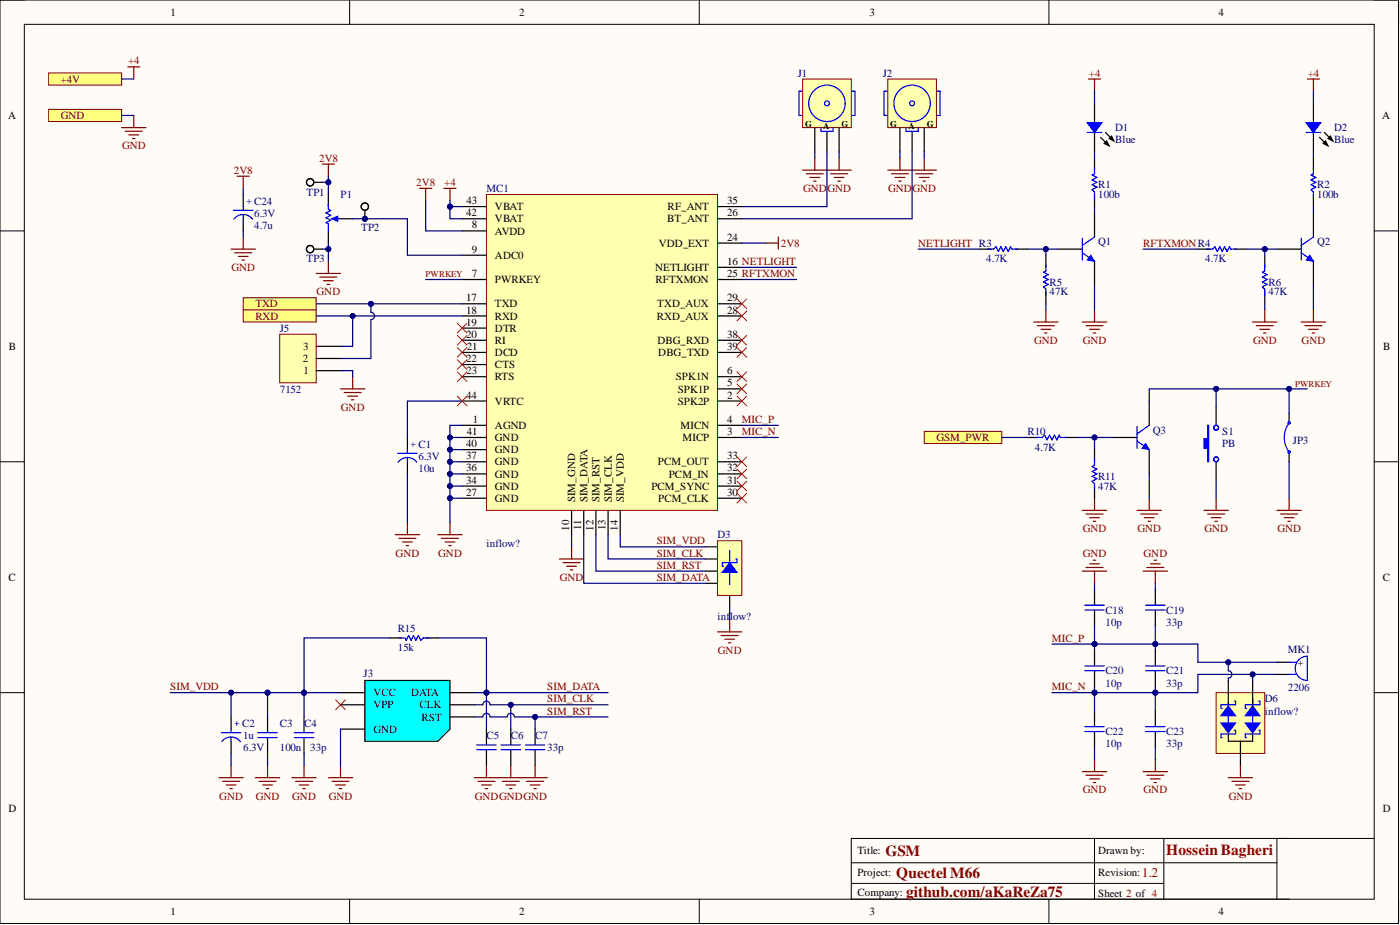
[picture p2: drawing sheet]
<svg xmlns="http://www.w3.org/2000/svg" width="292mm" height="193mm" viewBox="0 0 292 193" stroke-linecap="round" stroke-linejoin="round" font-family="sans-serif">
<defs><g id="words">
<g font-size="3.2" fill="#800000">
<text x="184.7" y="178.5">GSM</text>
<text x="187" y="183.1">Quectel M66</text>
<text x="189" y="187.2">github.com/aKaReZa75</text>
</g>
<text font-size="3.2" fill="#980000" x="243.3" y="178.3">Hossein Bagheri</text>
<text font-size="2.8" fill="#980000" x="238.3" y="182.9">1.2</text>
<g font-size="2.3">
<text x="35.6" y="3.3">1</text>
<text x="108.3" y="3.3">2</text>
<text x="181.4" y="3.3">3</text>
<text x="254.2" y="3.3">4</text>
<text x="1.7" y="24.8">A</text>
<text x="288.4" y="24.8">A</text>
<text x="97.3" y="45.1">42</text>
<text x="97.3" y="42.6">43</text>
<text x="98.4" y="47.7">8</text>
<text x="103.3" y="46.4">VBAT</text>
<text x="103.3" y="43.9">VBAT</text>
<text x="139.2" y="46.4">BT_ANT</text>
<text x="139.3" y="43.9">RF_ANT</text>
<text x="151.7" y="45.1">26</text>
<text x="151.7" y="42.6">35</text>
<text x="98.4" y="52.7">9</text>
<text x="103.3" y="48.9">AVDD</text>
<text x="137.4" y="51.5">VDD_EXT</text>
<text x="151.7" y="50.2">24</text>
<text x="98.4" y="57.8">7</text>
<text x="103.3" y="59.1">PWRKEY</text>
<text x="103.3" y="54">ADC0</text>
<text x="136.7" y="56.5">NETLIGHT</text>
<text x="136.8" y="59.1">RFTXMON</text>
<text x="151.7" y="55.3">16 NETLIGHT</text>
<text x="151.7" y="57.8">25 RFTXMON</text>
<text x="97.3" y="65.4">18</text>
<text x="97.3" y="62.9">17</text>
<text x="103.3" y="64.1">TXD</text>
<text x="137.1" y="64.1">TXD_AUX</text>
<text x="151.7" y="65.4">28</text>
<text x="151.7" y="62.9">29</text>
<text x="97.3" y="67.9">19</text>
<text x="97.3" y="70.5">20</text>
<text x="103.3" y="69.2">DTR</text>
<text x="103.3" y="66.7">RXD</text>
<text x="103.3" y="71.7">RI</text>
<text x="137" y="66.7">RXD_AUX</text>
<text x="137.2" y="71.7">DBG_RXD</text>
<text x="151.7" y="70.5">38</text>
<text x="1.9" y="73">B</text>
<text x="63.2" y="75.5">2</text>
<text x="63.3" y="73">3</text>
<text x="97.3" y="75.5">22</text>
<text x="97.4" y="73">21</text>
<text x="103.3" y="76.8">CTS</text>
<text x="103.3" y="74.3">DCD</text>
<text x="137.4" y="74.3">DBG_TXD</text>
<text x="151.7" y="73">39</text>
<text x="288.6" y="73">B</text>
<text x="63.3" y="78.1">1</text>
<text x="97.3" y="83.2">44</text>
<text x="97.3" y="78.1">23</text>
<text x="103.3" y="79.3">RTS</text>
<text x="141" y="79.3">SPK1N</text>
<text x="141.4" y="81.9">SPK1P</text>
<text x="151.7" y="83.2">2</text>
<text x="151.7" y="80.6">5</text>
<text x="151.7" y="78.1">6</text>
<text x="98.6" y="88.2">1</text>
<text x="103.3" y="89.5">AGND</text>
<text x="103.3" y="84.4">VRTC</text>
<text x="141.4" y="84.4">SPK2P</text>
<text x="142" y="89.5">MICN</text>
<text x="151.7" y="88.2">4</text>
<text x="97.3" y="93.3">40</text>
<text x="97.3" y="95.8">37</text>
<text x="97.4" y="90.8">41</text>
<text x="103.3" y="94.6">GND</text>
<text x="103.3" y="92">GND</text>
<text x="142.4" y="92">MICP</text>
<text x="151.7" y="90.8">3</text>
<text x="151.7" y="95.8">33</text>
<text x="97.3" y="98.4">36</text>
<text x="97.3" y="100.9">34</text>
<text x="103.3" y="99.6">GND</text>
<text x="103.3" y="97.1">GND</text>
<text x="137.3" y="97.1">PCM_OUT</text>
<text x="139.6" y="99.6">PCM_IN</text>
<text x="151.7" y="100.9">31</text>
<text x="151.7" y="98.4">32</text>
<text x="97.3" y="103.4">27</text>
<text x="103.3" y="104.7">GND</text>
<text x="103.3" y="102.2">GND</text>
<text x="120" y="104.7" transform="rotate(-90 120 104.7)">SIM_GND</text>
<text x="122.6" y="104.7" transform="rotate(-90 122.6 104.7)">SIM_DATA</text>
<text x="125.1" y="104.7" transform="rotate(-90 125.1 104.7)">SIM_RST</text>
<text x="127.6" y="104.7" transform="rotate(-90 127.6 104.7)">SIM_CLK</text>
<text x="130.2" y="104.7" transform="rotate(-90 130.2 104.7)">SIM_VDD</text>
<text x="135.9" y="102.2">PCM_SYNC</text>
<text x="137.4" y="104.7">PCM_CLK</text>
<text x="151.7" y="103.4">30</text>
<text x="118.7" y="110.7" transform="rotate(-90 118.7 110.7)">10</text>
<text x="121.3" y="110.5" transform="rotate(-90 121.3 110.5)">11</text>
<text x="123.8" y="110.7" transform="rotate(-90 123.8 110.7)">12</text>
<text x="126.4" y="110.6" transform="rotate(-90 126.4 110.6)">13</text>
<text x="128.9" y="110.7" transform="rotate(-90 128.9 110.7)">14</text>
<text x="1.8" y="121.2">C</text>
<text x="288.5" y="121.2">C</text>
<text x="270.7" y="138.9">+</text>
<text x="77.9" y="147.8">VPP</text>
<text x="77.9" y="145.3">VCC</text>
<text x="85.8" y="145.3">DATA</text>
<text x="87.5" y="147.8">CLK</text>
<text x="77.9" y="152.9">GND</text>
<text x="88" y="150.3">RST</text>
<text x="1.8" y="169.3">D</text>
<text x="288.5" y="169.3">D</text>
<text x="178.9" y="178.2">Title:</text>
<text x="229.1" y="178.2">Drawn by:</text>
<text x="178.9" y="182.8">Project:</text>
<text x="229.1" y="182.8">Revision:</text>
<text x="35.6" y="190.9">1</text>
<text x="108.3" y="190.9">2</text>
<text x="178.9" y="186.8">Company:</text>
<text x="181.4" y="190.9">3</text>
<text x="229.1" y="187.1">Sheet 2 of 4</text>
<text x="254.2" y="190.9">4</text>
</g>
<g font-size="2.3" fill="#800000">
<text x="12.7" y="17.2">+4V</text>
<text x="26.7" y="13.4">+4</text>
<text x="227.2" y="16">+4</text>
<text x="272.9" y="16">+4</text>
<text x="12.7" y="24.8">GND</text>
<text x="25.5" y="31.2">GND</text>
<text x="66.6" y="33.7">2V8</text>
<text x="48.8" y="36.3">2V8</text>
<text x="86.9" y="38.8">2V8</text>
<text x="92.7" y="38.8">+4</text>
<text x="167.6" y="40.1">GND</text>
<text x="172.6" y="40.1">GND</text>
<text x="185.3" y="40.1">GND</text>
<text x="190.4" y="40.1">GND</text>
<text x="162.9" y="51.5">2V8</text>
<text x="191.6" y="51.5">NETLIGHT R3</text>
<text x="238.5" y="51.5">RFTXMONR4</text>
<text x="48.3" y="56.5">GND</text>
<text x="53.3" y="64.1">TXD</text>
<text x="66.1" y="61.6">GND</text>
<text x="53.3" y="66.7">RXD</text>
<text x="215.8" y="71.7">GND</text>
<text x="225.9" y="71.7">GND</text>
<text x="261.4" y="71.7">GND</text>
<text x="271.6" y="71.7">GND</text>
<text x="71.1" y="85.7">GND</text>
<text x="154.8" y="88.2">MIC_P</text>
<text x="154.8" y="90.8">MIC_N</text>
<text x="195.4" y="92">GSM_PWR</text>
<text x="137" y="113.6">SIM_VDD</text>
<text x="225.9" y="111">GND</text>
<text x="237.3" y="111">GND</text>
<text x="251.3" y="111">GND</text>
<text x="266.5" y="111">GND</text>
<text x="82.5" y="116.1">GND</text>
<text x="91.4" y="116.1">GND</text>
<text x="137" y="116.1">SIM_CLK</text>
<text x="137" y="118.6">SIM_RST</text>
<text x="225.9" y="116.1">GND</text>
<text x="238.6" y="116.1">GND</text>
<text x="116.8" y="121.2">GND</text>
<text x="137" y="121.2">SIM_DATA</text>
<text x="149.8" y="136.4">GND</text>
<text x="219.5" y="133.8">MIC_P</text>
<text x="35.5" y="144">SIM_VDD</text>
<text x="114.2" y="144">SIM_DATA</text>
<text x="219.5" y="144">MIC_N</text>
<text x="114.2" y="146.5">SIM_CLK</text>
<text x="114.2" y="149.1">SIM_RST</text>
<text x="45.8" y="166.8">GND</text>
<text x="53.4" y="166.8">GND</text>
<text x="61" y="166.8">GND</text>
<text x="68.6" y="166.8">GND</text>
<text x="99" y="166.8">GNDGNDGND</text>
<text x="225.9" y="165.5">GND</text>
<text x="238.6" y="165.5">GND</text>
<text x="256.4" y="166.8">GND</text>
</g>
<g font-size="2.3" fill="#000080">
<text x="166.5" y="16">J1</text>
<text x="184.2" y="16">J2</text>
<text x="232.7" y="29.9">Blue</text>
<text x="232.7" y="27.4">D1</text>
<text x="278.3" y="29.9">Blue</text>
<text x="278.3" y="27.4">D2</text>
<text x="63.9" y="40.8">TP1</text>
<text x="71" y="41.3">P1</text>
<text x="101.5" y="40.1">MC1</text>
<text x="229.1" y="41.3">100b</text>
<text x="229.1" y="39.3">R1</text>
<text x="274.8" y="41.3">100b</text>
<text x="274.8" y="39.3">R2</text>
<text x="53" y="45.3">6.3V</text>
<text x="53" y="47.8">4.7u</text>
<text x="75.4" y="48.2">TP2</text>
<text x="229.1" y="51.2">Q1</text>
<text x="274.8" y="51.2">Q2</text>
<text x="63.9" y="54.8">TP3</text>
<text x="205.8" y="54.8">4.7K</text>
<text x="219" y="59.6">R5</text>
<text x="251.5" y="54.8">4.7K</text>
<text x="264.6" y="59.6">R6</text>
<text x="219" y="61.6">47K</text>
<text x="264.6" y="61.6">47K</text>
<text x="58.4" y="69.2">J5</text>
<text x="58.4" y="81.9">7152</text>
<text x="87.3" y="96">6.3V</text>
<text x="214.4" y="90.8">R10</text>
<text x="215.9" y="94.1">4.7K</text>
<text x="240.5" y="90.5">Q3</text>
<text x="255" y="93.3">PB</text>
<text x="255" y="90.8">S1</text>
<text x="269.7" y="92.5">JP3</text>
<text x="87.3" y="98.5">10u</text>
<text x="229.1" y="100.1">R11</text>
<text x="229.1" y="102.2">47K</text>
<text x="149.7" y="112.3">D3</text>
<text x="101.5" y="114.1">inflow?</text>
<text x="83" y="131.8">R15</text>
<text x="149.7" y="129.3">inflow?</text>
<text x="230.6" y="130.6">10p</text>
<text x="230.6" y="128">C18</text>
<text x="243.3" y="130.6">33p</text>
<text x="243.3" y="128">C19</text>
<text x="83" y="135.9">15k</text>
<text x="268.7" y="136.1">MK1</text>
<text x="75.9" y="141.2">J3</text>
<text x="230.6" y="143.2">10p</text>
<text x="230.6" y="140.7">C20</text>
<text x="243.3" y="143.2">33p</text>
<text x="243.3" y="140.7">C21</text>
<text x="263.9" y="149.1">i</text>
<text x="263.9" y="146.5">D6</text>
<text x="264.6" y="149.1">nflow?</text>
<text x="268.7" y="144.2">2206</text>
<text x="50.7" y="154.1">1u</text>
<text x="58.4" y="151.6">C3</text>
<text x="63.4" y="151.6">C4</text>
<text x="101.5" y="154.1">C5</text>
<text x="106.6" y="154.1">C6</text>
<text x="111.6" y="154.1">C7</text>
<text x="230.6" y="155.9">10p</text>
<text x="230.6" y="153.4">C22</text>
<text x="243.3" y="155.9">33p</text>
<text x="243.3" y="153.4">C23</text>
<text x="50.7" y="156.7">6.3V</text>
<text x="58.4" y="156.7">100n</text>
<text x="64.7" y="156.7">33p</text>
<text x="114.2" y="156.7">33p</text>
</g>
<g font-size="2" fill="#00f">
<text x="51.4" y="42.5">+ C24</text>
<text x="85.7" y="93.2">+ C1</text>
<text x="48.9" y="151.5">+ C2</text>
</g>
<g font-size="1.9">
<text x="168" y="26.5">G</text>
<text x="171.8" y="27">A</text>
<text x="175.6" y="26.5">G</text>
<text x="185.7" y="26.5">G</text>
<text x="189.5" y="27">A</text>
<text x="193.3" y="26.5">G</text>
</g>
<g font-size="1.9" fill="#800000">
<text x="88.8" y="57.9">PWRKEY</text>
<text x="270.2" y="80.7">PWRKEY</text>
</g>
</g></defs>
<path d="M0 0h291.8v192.7h-291.8z" fill-rule="evenodd" fill="#fffcf8"/>
<path d="M0 0h291.8v192.7h-291.8z" fill="none" stroke="#000" stroke-width=".21"/>
<path d="M5.1 5.1h281.6v182.5h-281.6z" fill-rule="evenodd" fill="#fffcf8"/>
<g fill="none" stroke="#000" stroke-width=".21">
<path d="M0 0h5.1M5.1 5.1h281.6v182.5h-281.6zM72.9 0v5.1M145.9 0v5.1M218.8 0v5.1M286.7 0h5.1v5.1M0 48.2h5.1M286.7 48.2h5.1M0 96.3h5.1M286.7 96.3h5.1M0 144.5h5.1M286.7 144.5h5.1"/>
<path d="M177.6 180h88.8M228.4 174.9v12.7M242.8 174.9v12.7M266.4 174.9v12.7M286.7 174.9h-109.1v12.7h91.4M72.9 187.6v5.1M145.9 187.6v5.1M177.6 184.3h65.2M218.8 187.6v5.1M291.8 187.6v5.1"/>
</g>
<path d="M10.1 15.2h15.3v2.6h-15.3z" fill-rule="evenodd" fill="#ffff80"/>
<path d="M10.1 15.2h15.3v2.6h-15.3z" fill="none" stroke="#800000" stroke-width=".21"/>
<path d="M10.1 22.8h15.3v2.6h-15.3z" fill-rule="evenodd" fill="#ffff80"/>
<path d="M10.1 22.8h15.3v2.6h-15.3z" fill="none" stroke="#800000" stroke-width=".21"/>
<g fill="none" stroke="#800000" stroke-width=".25">
<path d="M26.6 13.9h2.6M27.9 13.9v2.6M25.4 26.6h5M26.1 27.4h3.6M26.9 28.1h2M27.7 28.9h.5M27.9 24.1v2.5M225.8 106.5h5.1M226.6 107.2h3.5M227.3 108h2.1M228.1 108.8h.5M228.4 103.9v2.6"/>
<path d="M237.2 106.5h5.1M238 107.2h3.6M238.8 108h2M239.5 108.8h.5M239.8 103.9v2.6M251.2 106.5h5.1M252 107.2h3.5M252.7 108h2.1M253.5 108.8h.5M253.7 103.9v2.6M266.4 106.5h5.1M267.2 107.2h3.5"/>
<path d="M267.9 108h2.1M268.7 108.8h.5M269 103.9v2.6M48.2 159.7v2.5M55.8 159.7v2.5M63.4 159.7v2.5M71 159.7v2.5M101.5 159.7v2.5M106.6 159.7v2.5M111.6 159.7v2.5M45.7 162.2h5M46.4 163h3.6"/>
<path d="M47.2 163.8h2M48 164.5h.5M53.3 162.2h5.1M54 163h3.6M54.8 163.8h2M55.6 164.5h.5M60.9 162.2h5.1M61.7 163h3.5M62.4 163.8h2M63.2 164.5h.5M68.5 162.2h5.1M69.3 163h3.5"/>
<path d="M70 163.8h2.1M70.8 164.5h.5M99 162.2h15.2M99.7 163h3.6M100.5 163.8h2M101.2 164.5h.5M104.8 163h3.5M105.6 163.8h2M106.3 164.5h.5M109.9 163h3.5M110.6 163.8h2.1M111.4 164.5h.5"/>
</g>
<g fill="none" stroke="#000" stroke-width=".25">
<path d="M269 86.2v1.8M269 94.6v1.7M48.2 149.6v2.5M48.2 154.6v2.6M55.8 149.6v3.1M55.8 154v3.2M63.4 149.6v3.1M63.4 154v3.2M101.5 152.1v3.2M101.5 156.5v3.2M106.6 152.1v3.2M106.6 156.5v3.2"/>
<path d="M111.6 152.1v3.2M111.6 156.5v3.2"/>
</g>
<g fill="none" stroke="#00f" stroke-width=".25">
<path d="M268.8 88.5a5.1 5.1 0 0 0 0 5.6M46.2 152.9h4M48.2 152.1v.8M48.2 153.9v.7M50.1 154.7a2.42 2.42 0 0 0-3.8 0M53.8 153.9h4.1M53.8 152.9h4.1M61.4 153.9h4.1M61.4 152.9h4.1M99.5 156.4h4M99.5 155.4h4M104.5 156.4h4.1"/>
<path d="M104.5 155.4h4.1M109.6 156.4h4.1M109.6 155.4h4.1"/>
<circle cx="269" cy="94.3" r=".26"/>
<circle cx="269" cy="88.2" r=".26"/>
</g>
<path d="M70 146l2.1 2M72.1 146l-2.1 2" fill="none" stroke="#f00" stroke-width=".21"/>
<path d="M76.1 142h17.8v10.1l-2.6 2.5h-15.2z" fill-rule="evenodd" fill="#0ff"/>
<g fill="none" stroke="#000" stroke-width=".25">
<path d="M274 33v2.5M249.9 52h2.6M257.5 52h2.6M263.9 53.2v2.6M266.4 52h5.1M274 40.6v2.5M274 44.4v5M274 54.5v5.1M263.9 60.8v2.6M71 147h5.1M71 152.1h5.1M71 144.5h5.1"/>
<path d="M76.1 142h17.8v10.1l-2.6 2.5h-15.2zM93.9 149.6h5.1M93.9 147h5.1M93.9 144.5h5.1"/>
</g>
<path d="M272.8 16.5h2.5M274 16.5v2.5M261.3 67.2h5.1M262.1 67.9h3.6M262.9 68.7h2M263.6 69.5h.5M263.9 64.6v2.6M271.5 67.2h5.1M272.3 67.9h3.5M273 68.7h2M273.8 69.5h.5M274 64.6v2.6" fill="none" stroke="#800000" stroke-width=".25"/>
<path d="M274 35v1.3l-.5 .2 1 .5-1 .5 1 .5-1 .5 1 .5-1 .6 .5 .5v1.2M251.7 52h1.3l.5-.5 .5 1 .5-1 .5 1 .5-1 .5 1 .5-1 .3 .5h1.2M263.9 55.3v1.2l-.5 .3 1 .5-1 .5 1 .5-1 .5 1 .5-1 .5 .5 .5v1.3M271.5 52.7l2.5 1.8M271.5 49.7v4.6M274 49.4l-2.5 1.8" fill="none" stroke="#00f" stroke-width=".25"/>
<path d="M273.3 53.2l.7 1.3-1.5-.2z" fill="#00f"/>
<path d="M273.3 53.2l.7 1.3-1.5-.2z" fill="none" stroke="#00f" stroke-width=".21"/>
<path d="M274 21.6v4M274 27.6v4.1" fill="none" stroke="#000" stroke-width=".25"/>
<path d="M272.5 27.6h3.1" fill="none" stroke="#00f" stroke-width=".25"/>
<path d="M272.5 25.6h3.1l-1.6 2z" fill="#00f"/>
<path d="M272.5 25.6h3.1l-1.6 2z" fill="none" stroke="#00f" stroke-width=".25"/>
<path d="M275.3 28.7l1.5 1.5M276.1 29.9l.5-.5 .5 1zM276.3 27.6l1.3 1.3M277.1 28.9l.5-.5 .5 1z" fill="none" stroke="#000" stroke-width=".25"/>
<path d="M276.1 29.9l.5-.5 .5 1zM277.1 28.9l.5-.5 .5 1z" fill="#000"/>
<path d="M101.5 40.6h48.2v65.9h-48.2z" fill-rule="evenodd" fill="#ffffb0"/>
<path d="M101.5 40.6h48.2v65.9h-48.2z" fill="none" stroke="#800000" stroke-width=".21"/>
<g fill="none" stroke="#000" stroke-width=".25">
<path d="M170 26.6v5.1M172.5 27.5v4.2M175.1 26.6v5.1M96.4 58.3h5.1M96.4 48.2h5.1M96.4 53.2h5.1M96.4 45.6h5.1M96.4 43.1h5.1M149.7 58.3h5.1M149.7 55.8h5.1M149.7 50.7h5.1M149.7 45.6h5.1"/>
<path d="M149.7 43.1h5.1M96.4 78.6h5.1M96.4 71h5.1M96.4 73.5h5.1M96.4 68.4h5.1M96.4 65.9h5.1M96.4 63.4h5.1M96.4 76.1h5.1M149.7 78.6h5.1M149.7 71h5.1M149.7 73.5h5.1M149.7 65.9h5.1"/>
<path d="M149.7 63.4h5.1M96.4 88.7h5.1M96.4 83.7h5.1M96.4 91.3h5.1M96.4 93.8h5.1M96.4 98.9h5.1M96.4 96.3h5.1M149.7 88.7h5.1M149.7 83.7h5.1M149.7 91.3h5.1M149.7 81.1h5.1M149.7 98.9h5.1"/>
<path d="M149.7 96.3h5.1M96.4 103.9h5.1M96.4 101.4h5.1M119.3 106.5v5M121.8 106.5v5M124.3 106.5v5M126.9 106.5v5M129.4 106.5v5M149.7 103.9h5.1M149.7 101.4h5.1"/>
</g>
<g fill="none" stroke="#f00" stroke-width=".21">
<path d="M95.4 77.6l2 2M95.4 75l2 2.1M95.4 72.5l2 2M95.4 70l2 2M95.4 67.4l2 2.1M97.4 77.6l-2 2M97.4 75l-2 2.1M97.4 72.5l-2 2M97.4 70l-2 2M97.4 67.4l-2 2.1M153.8 62.4l2 2M153.8 64.9l2 2"/>
<path d="M153.8 70l2 2M153.8 72.5l2 2M153.8 77.6l2 2M155.8 62.4l-2 2M155.8 64.9l-2 2M155.8 70l-2 2M155.8 72.5l-2 2M155.8 77.6l-2 2M95.4 82.6l2 2.1M97.4 82.6l-2 2.1M153.8 80.1l2 2M153.8 82.6l2 2.1"/>
<path d="M153.8 95.3l2 2M153.8 97.9l2 2M155.8 80.1l-2 2M155.8 82.6l-2 2.1M155.8 95.3l-2 2M155.8 97.9l-2 2M153.8 100.4l2 2M153.8 102.9l2 2.1M155.8 100.4l-2 2M155.8 102.9l-2 2.1"/>
</g>
<g fill="none" stroke="#800000" stroke-width=".25">
<path d="M92.6 39.3h2.6M93.9 39.3v2.5M172.5 35.5h5.1M173.3 36.3h3.6M174.1 37h2M174.8 37.8h.5M175.1 33v2.5M91.3 111.5h5.1M92.1 112.3h3.6M92.9 113.1h2M93.6 113.8h.5M93.9 109v2.5"/>
<path d="M116.7 116.6h5.1M117.5 117.4h3.5M118.2 118.1h2.1M119 118.9h.5M119.3 114.1v2.5M149.7 131.8h5.1M150.5 132.6h3.5M151.2 133.3h2.1M152 134.1h.5M152.2 129.3v2.5"/>
</g>
<path d="M169.2 19h-2.5v5.1h.8M177.6 19h.8v5.1h-2.6M171.3 26.6v.8h2.5v-.8" fill="none" stroke="#00f" stroke-width=".25"/>
<path d="M167.5 16.5h10.1v10.1h-10.1z" fill-rule="evenodd" fill="#ffffb0"/>
<path d="M167.5 16.5h10.1v10.1h-10.1z" fill="none" stroke="#800000" stroke-width=".21"/>
<g fill="none" stroke="#00f" stroke-width=".25">
<path d="M228.4 35v1.3l-.5 .2 1 .5-1 .5 1 .5-1 .5 1 .5-1 .6 .5 .5v1.2M206 52h1.3l.5-.5 .5 1 .5-1 .5 1 .5-1 .5 1 .6-1 .2 .5h1.3M218.2 55.3v1.2l-.5 .3 1 .5-1 .5 1 .5-1 .5 1 .5-1 .5 .5 .5v1.3M225.8 52.7l2.6 1.8M225.8 49.7v4.6M228.4 49.4l-2.6 1.8"/>
<circle cx="172.5" cy="21.6" r=".51"/>
<circle cx="172.5" cy="21.6" r="3.8"/>
</g>
<g fill="none" stroke="#800000" stroke-width=".25">
<path d="M227.1 16.5h2.5M228.4 16.5v2.5M167.5 35.5h5M168.2 36.3h3.6M169 37h2M169.7 37.8h.6M170 33v2.5M215.7 67.2h5M216.4 67.9h3.6M217.2 68.7h2M218 69.5h.5M218.2 64.6v2.6"/>
<path d="M225.8 67.2h5.1M226.6 67.9h3.5M227.3 68.7h2.1M228.1 69.5h.5M228.4 64.6v2.6"/>
</g>
<path d="M228.4 33v2.5M204.3 52h2.5M211.9 52h2.5M218.2 53.2v2.6M220.7 52h5.1M228.4 40.6v2.5M228.4 44.4v5M228.4 54.5v5.1M218.2 60.8v2.6" fill="none" stroke="#000" stroke-width=".25"/>
<path d="M227.6 53.2l.8 1.3-1.6-.2z" fill="#00f"/>
<path d="M227.6 53.2l.8 1.3-1.6-.2z" fill="none" stroke="#00f" stroke-width=".21"/>
<path d="M228.4 21.6v4M228.4 27.6v4.1" fill="none" stroke="#000" stroke-width=".25"/>
<path d="M226.8 27.6h3.1" fill="none" stroke="#00f" stroke-width=".25"/>
<path d="M226.8 25.6h3.1l-1.5 2z" fill="#00f"/>
<path d="M226.8 25.6h3.1l-1.5 2zM216.2 91.3h1.3l.5-.5 .5 1 .5-1 .5 1 .5-1 .5 1 .5-1 .3 .5h1.2M228.4 95.8v1.3l-.5 .2 1 .6-1 .5 1 .5-1 .5 1 .5-1 .5 .5 .5v1.3M237.2 92l2.6 1.8M237.2 89v4.5M239.8 88.7l-2.6 1.8" fill="none" stroke="#00f" stroke-width=".25"/>
<path d="M229.6 28.7l1.6 1.5M230.4 29.9l.5-.5 .5 1zM230.6 27.6l1.3 1.3M231.4 28.9l.5-.5 .5 1zM214.4 91.3h2.5M222 91.3h2.6M228.4 93.8v2.5M232.2 91.3h5M239.8 83.7v5M239.8 93.8v5.1M228.4 101.4v2.5" fill="none" stroke="#000" stroke-width=".25"/>
<path d="M230.4 29.9l.5-.5 .5 1zM231.4 28.9l.5-.5 .5 1z" fill="#000"/>
<path d="M239 92.5l.8 1.3-1.5-.3z" fill="#00f"/>
<path d="M239 92.5l.8 1.3-1.5-.3z" fill="none" stroke="#00f" stroke-width=".21"/>
<path d="M253.7 84.9v3.8M253.7 96.3v3.8" fill="none" stroke="#000" stroke-width=".25"/>
<path d="M252 88.7h.2v7.6h-.2v-2.8h-.8v-2h.8z" fill-rule="evenodd" fill="#00f"/>
<g fill="none" stroke="#00f" stroke-width=".25">
<path d="M252 88.7h.2v7.6h-.2v-2.8h-.8v-2h.8z"/>
<circle cx="253.7" cy="89.2" r=".51"/>
<circle cx="253.7" cy="95.8" r=".51"/>
</g>
<path d="M192.8 90h16.2v2.5h-16.2z" fill-rule="evenodd" fill="#ffff80"/>
<path d="M192.8 90h16.2v2.5h-16.2z" fill="none" stroke="#800000" stroke-width=".21"/>
<path d="M50.7 62.1h15.3v2.5h-15.3z" fill-rule="evenodd" fill="#ffff80"/>
<path d="M50.7 62.1h15.3v2.5h-15.3z" fill="none" stroke="#800000" stroke-width=".21"/>
<path d="M50.7 64.6h15.3v2.6h-15.3z" fill-rule="evenodd" fill="#ffff80"/>
<path d="M50.7 64.6h15.3v2.6h-15.3z" fill="none" stroke="#800000" stroke-width=".21"/>
<path d="M190.3 35.5h5.1M191.1 36.3h3.5M191.8 37h2.1M192.6 37.8h.5M192.8 33v2.5" fill="none" stroke="#800000" stroke-width=".25"/>
<path d="M187.8 26.6v5.1M190.3 27.5v4.2M192.8 26.6v5.1" fill="none" stroke="#000" stroke-width=".25"/>
<path d="M187 19h-2.5v5.1h.7M195.4 19h.7v5.1h-2.5M189 26.6v.8h2.6v-.8" fill="none" stroke="#00f" stroke-width=".25"/>
<path d="M185.2 16.5h10.2v10.1h-10.2z" fill-rule="evenodd" fill="#ffffb0"/>
<path d="M185.2 16.5h10.2v10.1h-10.2z" fill="none" stroke="#800000" stroke-width=".21"/>
<g fill="none" stroke="#00f" stroke-width=".25">
<path d="M69.7 45.6h1.3M83.2 133.1h1.3l.2 .5 .6-1 .5 1 .5-1 .5 1 .5-1 .5 1 .5-.5h1.3"/>
<circle cx="190.3" cy="21.6" r=".51"/>
<circle cx="190.3" cy="21.6" r="3.8"/>
</g>
<path d="M87.5 39.3h2.6M88.8 39.3v2.5M185.2 35.5h5.1M186 36.3h3.5M186.7 37h2.1M187.5 37.8h.5M187.8 33v2.5M159.9 50.7h2.5M162.4 49.4v2.6" fill="none" stroke="#800000" stroke-width=".25"/>
<path d="M68.5 40.6v2.5M68.5 48.2v2.5M81.2 133.1h2.5M88.8 133.1h2.5" fill="none" stroke="#000" stroke-width=".25"/>
<path d="M69.2 45.6l1.3-.5v1z" fill="#00f"/>
<g fill="none" stroke="#00f" stroke-width=".25">
<path d="M68.5 42.6v1.1l.5 .2-1 .5 1 .5-1 .5 1 .5-1 .5 .5 .3v1.5M69.2 45.6l1.3-.5v1zM83 94.6h4M85 93.8v.8M85 95.6v.7M86.9 96.4a2.42 2.42 0 0 0-3.8 0M226.3 127.3h4.1M226.3 126.2h4.1M226.3 139.9h4.1M226.3 138.9h4.1M239 127.3h4.1M239 126.2h4.1"/>
<path d="M239 139.9h4.1M239 138.9h4.1M269 138.2h1.5M270.8 137.8a2.54 2.54 0 0 1 2-.9v5.1a2.53 2.53 0 0 1-2.3-1.5 2.53 2.53 0 0 1 .3-2.7zM226.3 152.6h4.1M226.3 151.6h4.1M239 152.6h4.1M239 151.6h4.1M269 140.7h1.5"/>
</g>
<g fill="none" stroke="#000" stroke-width=".25">
<path d="M71 45.6h2.6M85 91.3v2.5M85 96.3v2.6M228.4 122.9v3.2M228.4 127.4v3.2M228.4 135.6v3.2M241 122.9v3.2M241 127.4v3.2M241 135.6v3.2M266.4 138.2h2.6M228.4 140.1v3.1M228.4 148.3v3.2"/>
<path d="M228.4 152.7v3.2M241 140.1v3.1M241 148.3v3.2M241 152.7v3.2M266.4 140.7h2.6"/>
</g>
<path d="M67.2 34.2h2.6M68.5 34.2v2.6M66 57h5M66.7 57.8h3.6M67.5 58.6h2M68.3 59.3h.5M68.5 54.5v2.5M82.5 111.5h5M83.2 112.3h3.6M84 113.1h2M84.7 113.8h.6M85 109v2.5" fill="none" stroke="#800000" stroke-width=".25"/>
<path d="M253.7 144.5h10.2v12.7h-10.2z" fill-rule="evenodd" fill="#ffffb0"/>
<path d="M253.7 144.5h10.2v12.7h-10.2z" fill="none" stroke="#800000" stroke-width=".21"/>
<path d="M254.8 153.1v.8h.2M257.5 152.4h.3v.7" fill="none" stroke="#00f" stroke-width=".25"/>
<path d="M256.3 142v5" fill="none" stroke="#000" stroke-width=".25"/>
<path d="M254.8 150.8h3l-1.5 2.1z" fill="#00f"/>
<path d="M254.8 150.8h3l-1.5 2.1zM254.8 147v.8h.2M257.5 146.3h.3v.7" fill="none" stroke="#00f" stroke-width=".25"/>
<path d="M258.8 154.6v5.1" fill="none" stroke="#000" stroke-width=".25"/>
<path d="M256.3 147.3l1.5 2h-3z" fill="#00f"/>
<path d="M256.3 147.3l1.5 2h-3zM256.3 149.3v1.5M259.8 153.1v.8h.3M262.6 152.4h.3v.7" fill="none" stroke="#00f" stroke-width=".25"/>
<path d="M259.8 150.8h3.1l-1.6 2.1z" fill="#00f"/>
<path d="M259.8 150.8h3.1l-1.6 2.1zM259.8 147v.8h.3M262.6 146.3h.3v.7" fill="none" stroke="#00f" stroke-width=".25"/>
<path d="M261.3 147.3l1.6 2h-3.1z" fill="#00f"/>
<path d="M254.8 153.1h3M254.8 147h3M259.8 153.1h3.1M259.8 147h3.1M261.3 147.3l1.6 2h-3.1zM261.3 149.3v1.5" fill="none" stroke="#00f" stroke-width=".25"/>
<g fill="none" stroke="#000" stroke-width=".25">
<path d="M65.6 38h1.6M256.3 146.5v.5M256.3 153.1v1.5h5v-1.5M261.3 142v5.5"/>
<circle cx="64.7" cy="38" r=".76"/>
</g>
<g fill="none" stroke="#800000" stroke-width=".25">
<path d="M225.8 119.1h5.1M226.6 118.4h3.5M227.3 117.6h2.1M228.1 116.9h.5M228.4 119.1v2.6M238.5 119.1h5.1M239.3 118.4h3.5M240 117.6h2.1M240.8 116.9h.5M241 119.1v2.6M228.4 158.4v2.6M241 158.4v2.6"/>
<path d="M258.8 159.7v2.5M225.8 161h5.1M226.6 161.7h3.5M227.3 162.5h2.1M228.1 163.3h.5M238.5 161h5.1M239.3 161.7h3.5M240 162.5h2.1M240.8 163.3h.5M256.3 162.2h5M257 163h3.6M257.8 163.8h2"/>
<path d="M258.6 164.5h.5"/>
</g>
<circle cx="76.1" cy="45.6" r=".51" fill="#000080"/>
<circle cx="76.1" cy="45.6" r=".51" fill="none" stroke="#000080" stroke-width=".21"/>
<path d="M76.1 44v1.6" fill="none" stroke="#000" stroke-width=".25"/>
<circle cx="76.1" cy="45.6" r=".51" fill="#000080"/>
<circle cx="76.1" cy="45.6" r=".51" fill="none" stroke="#000080" stroke-width=".21"/>
<g fill="none" stroke="#000" stroke-width=".25">
<path d="M50.7 40.6v2.5M50.7 45.6v2.6M65.6 52h1.6M147.2 116.6h2.5M147.2 114.1h2.5M147.2 119.1h2.5M147.2 121.7h2.5M152.2 124.2v2.6"/>
<circle cx="64.7" cy="52" r=".76"/>
<circle cx="76.1" cy="43.1" r=".76"/>
</g>
<path d="M48.7 43.9h4.1M50.7 43.1v.8M50.7 44.9v.7M52.7 45.7a2.42 2.42 0 0 0-3.9 0" fill="none" stroke="#00f" stroke-width=".25"/>
<path d="M49.5 36.8h2.5M50.7 36.8v2.5M48.2 52h5.1M49 52.7h3.5M49.7 53.5h2.1M50.5 54.3h.5M50.7 49.4v2.6" fill="none" stroke="#800000" stroke-width=".25"/>
<path d="M149.7 112.8h5.1v11.4h-5.1z" fill-rule="evenodd" fill="#ffffb0"/>
<path d="M149.7 112.8h5.1v11.4h-5.1z" fill="none" stroke="#800000" stroke-width=".21"/>
<path d="M153.5 116.6h.3v.8h-3.1v.7h.3" fill="none" stroke="#00f" stroke-width=".25"/>
<path d="M152.2 117.4l1.6 2h-3.1z" fill="#00f"/>
<path d="M152.2 117.4l1.6 2h-3.1zM152.2 114.8v2.6M152.2 119.4v2.5" fill="none" stroke="#00f" stroke-width=".25"/>
<path d="M25.4 16.5h2.5M25.4 24.1h2.5M228.4 91.3v2.5" fill="none" stroke="#000080" stroke-width=".25"/>
<circle cx="228.4" cy="91.3" r=".51" fill="#000080"/>
<circle cx="228.4" cy="91.3" r=".51" fill="none" stroke="#000080" stroke-width=".21"/>
<path d="M239.8 98.9v5M269 96.3v7.6M48.2 157.2v2.5M55.8 157.2v2.5M101.5 144.5v7.6" fill="none" stroke="#000080" stroke-width=".25"/>
<circle cx="101.5" cy="144.5" r=".51" fill="#000080"/>
<circle cx="101.5" cy="144.5" r=".51" fill="none" stroke="#000080" stroke-width=".21"/>
<path d="M106.6 147v5.1" fill="none" stroke="#000080" stroke-width=".25"/>
<circle cx="106.6" cy="147" r=".51" fill="#000080"/>
<circle cx="106.6" cy="147" r=".51" fill="none" stroke="#000080" stroke-width=".21"/>
<path d="M63.4 144.5v5.1M63.4 157.2v2.5" fill="none" stroke="#000080" stroke-width=".25"/>
<circle cx="63.4" cy="144.5" r=".51" fill="#000080"/>
<circle cx="63.4" cy="144.5" r=".51" fill="none" stroke="#000080" stroke-width=".21"/>
<path d="M63.4 144.5h7.6" fill="none" stroke="#000080" stroke-width=".25"/>
<circle cx="63.4" cy="144.5" r=".51" fill="#000080"/>
<circle cx="63.4" cy="144.5" r=".51" fill="none" stroke="#000080" stroke-width=".21"/>
<path d="M55.8 144.5v5.1" fill="none" stroke="#000080" stroke-width=".25"/>
<circle cx="55.8" cy="144.5" r=".51" fill="#000080"/>
<circle cx="55.8" cy="144.5" r=".51" fill="none" stroke="#000080" stroke-width=".21"/>
<path d="M55.8 144.5h7.6" fill="none" stroke="#000080" stroke-width=".25"/>
<circle cx="55.8" cy="144.5" r=".51" fill="#000080"/>
<circle cx="55.8" cy="144.5" r=".51" fill="none" stroke="#000080" stroke-width=".21"/>
<circle cx="63.4" cy="144.5" r=".51" fill="#000080"/>
<circle cx="63.4" cy="144.5" r=".51" fill="none" stroke="#000080" stroke-width=".21"/>
<path d="M48.2 144.5v5.1" fill="none" stroke="#000080" stroke-width=".25"/>
<circle cx="48.2" cy="144.5" r=".51" fill="#000080"/>
<circle cx="48.2" cy="144.5" r=".51" fill="none" stroke="#000080" stroke-width=".21"/>
<path d="M71 152.1v7.6M111.6 149.6v2.5" fill="none" stroke="#000080" stroke-width=".25"/>
<circle cx="111.6" cy="149.6" r=".51" fill="#000080"/>
<circle cx="111.6" cy="149.6" r=".51" fill="none" stroke="#000080" stroke-width=".21"/>
<path d="M274 19v2.6M274 31.7v1.3M238.5 52h11.4M263.9 52v1.2M274 59.6v5M263.9 63.4v1.2" fill="none" stroke="#000080" stroke-width=".25"/>
<circle cx="263.9" cy="52" r=".51" fill="#000080"/>
<circle cx="263.9" cy="52" r=".51" fill="none" stroke="#000080" stroke-width=".21"/>
<path d="M260.1 52h6.3M274 43.1v1.3" fill="none" stroke="#000080" stroke-width=".25"/>
<circle cx="263.9" cy="52" r=".51" fill="#000080"/>
<circle cx="263.9" cy="52" r=".51" fill="none" stroke="#000080" stroke-width=".21"/>
<path d="M96.4 88.7h-2.5v20.3" fill="none" stroke="#000080" stroke-width=".25"/>
<circle cx="93.9" cy="91.3" r=".51" fill="#000080"/>
<circle cx="93.9" cy="91.3" r=".51" fill="none" stroke="#000080" stroke-width=".21"/>
<circle cx="93.9" cy="93.8" r=".51" fill="#000080"/>
<circle cx="93.9" cy="93.8" r=".51" fill="none" stroke="#000080" stroke-width=".21"/>
<circle cx="93.9" cy="96.3" r=".51" fill="#000080"/>
<circle cx="93.9" cy="96.3" r=".51" fill="none" stroke="#000080" stroke-width=".21"/>
<circle cx="93.9" cy="98.9" r=".51" fill="#000080"/>
<circle cx="93.9" cy="98.9" r=".51" fill="none" stroke="#000080" stroke-width=".21"/>
<circle cx="93.9" cy="101.4" r=".51" fill="#000080"/>
<circle cx="93.9" cy="101.4" r=".51" fill="none" stroke="#000080" stroke-width=".21"/>
<circle cx="93.9" cy="103.9" r=".51" fill="#000080"/>
<circle cx="93.9" cy="103.9" r=".51" fill="none" stroke="#000080" stroke-width=".21"/>
<path d="M93.9 103.9h2.5" fill="none" stroke="#000080" stroke-width=".25"/>
<circle cx="93.9" cy="103.9" r=".51" fill="#000080"/>
<circle cx="93.9" cy="103.9" r=".51" fill="none" stroke="#000080" stroke-width=".21"/>
<path d="M93.9 101.4h2.5" fill="none" stroke="#000080" stroke-width=".25"/>
<circle cx="93.9" cy="101.4" r=".51" fill="#000080"/>
<circle cx="93.9" cy="101.4" r=".51" fill="none" stroke="#000080" stroke-width=".21"/>
<path d="M93.9 98.9h2.5" fill="none" stroke="#000080" stroke-width=".25"/>
<circle cx="93.9" cy="98.9" r=".51" fill="#000080"/>
<circle cx="93.9" cy="98.9" r=".51" fill="none" stroke="#000080" stroke-width=".21"/>
<path d="M93.9 96.3h2.5" fill="none" stroke="#000080" stroke-width=".25"/>
<circle cx="93.9" cy="96.3" r=".51" fill="#000080"/>
<circle cx="93.9" cy="96.3" r=".51" fill="none" stroke="#000080" stroke-width=".21"/>
<path d="M93.9 93.8h2.5" fill="none" stroke="#000080" stroke-width=".25"/>
<circle cx="93.9" cy="93.8" r=".51" fill="#000080"/>
<circle cx="93.9" cy="93.8" r=".51" fill="none" stroke="#000080" stroke-width=".21"/>
<path d="M93.9 91.3h2.5" fill="none" stroke="#000080" stroke-width=".25"/>
<circle cx="93.9" cy="91.3" r=".51" fill="#000080"/>
<circle cx="93.9" cy="91.3" r=".51" fill="none" stroke="#000080" stroke-width=".21"/>
<path d="M228.4 19v2.6M170 31.7v1.3M172.5 31.7v11.4h-17.7M175.1 31.7v1.3M228.4 31.7v1.3M88.8 58.3h7.6M191.6 52h12.7M218.2 52v1.2M228.4 59.6v5M218.2 63.4v1.2M119.3 111.5v2.6M152.2 126.8v2.5" fill="none" stroke="#000080" stroke-width=".25"/>
<circle cx="218.2" cy="52" r=".51" fill="#000080"/>
<circle cx="218.2" cy="52" r=".51" fill="none" stroke="#000080" stroke-width=".21"/>
<path d="M154.8 55.8h11.4M154.8 58.3h11.4M214.4 52h6.3M228.4 43.1v1.3" fill="none" stroke="#000080" stroke-width=".25"/>
<circle cx="218.2" cy="52" r=".51" fill="#000080"/>
<circle cx="218.2" cy="52" r=".51" fill="none" stroke="#000080" stroke-width=".21"/>
<path d="M253.7 81.1v3.8" fill="none" stroke="#000080" stroke-width=".25"/>
<circle cx="253.7" cy="81.1" r=".51" fill="#000080"/>
<circle cx="253.7" cy="81.1" r=".51" fill="none" stroke="#000080" stroke-width=".21"/>
<path d="M187.8 31.7v1.3M190.3 31.7v13.9h-35.5M192.8 31.7v1.3M129.4 111.5v2.6h17.8M253.7 100.1v3.8M35.5 144.5h20.3" fill="none" stroke="#000080" stroke-width=".25"/>
<circle cx="48.2" cy="144.5" r=".51" fill="#000080"/>
<circle cx="48.2" cy="144.5" r=".51" fill="none" stroke="#000080" stroke-width=".21"/>
<circle cx="55.8" cy="144.5" r=".51" fill="#000080"/>
<circle cx="55.8" cy="144.5" r=".51" fill="none" stroke="#000080" stroke-width=".21"/>
<path d="M99 149.6h1.7a.76 .76 0 0 1 .8-.8 .76 .76 0 0 1 .8 .8h3.5a.76 .76 0 0 1 .8-.8 .76 .76 0 0 1 .7 .8h19.6" fill="none" stroke="#000080" stroke-width=".25"/>
<circle cx="111.6" cy="149.6" r=".51" fill="#000080"/>
<circle cx="111.6" cy="149.6" r=".51" fill="none" stroke="#000080" stroke-width=".21"/>
<path d="M99 147h1.7a.76 .76 0 0 1 .8-.7 .76 .76 0 0 1 .8 .7h24.6" fill="none" stroke="#000080" stroke-width=".25"/>
<circle cx="106.6" cy="147" r=".51" fill="#000080"/>
<circle cx="106.6" cy="147" r=".51" fill="none" stroke="#000080" stroke-width=".21"/>
<path d="M93.9 43.1h2.5" fill="none" stroke="#000080" stroke-width=".25"/>
<circle cx="93.9" cy="43.1" r=".51" fill="#000080"/>
<circle cx="93.9" cy="43.1" r=".51" fill="none" stroke="#000080" stroke-width=".21"/>
<path d="M93.9 41.8v1.3" fill="none" stroke="#000080" stroke-width=".25"/>
<circle cx="93.9" cy="43.1" r=".51" fill="#000080"/>
<circle cx="93.9" cy="43.1" r=".51" fill="none" stroke="#000080" stroke-width=".21"/>
<path d="M93.9 43.1v2.5h2.5" fill="none" stroke="#000080" stroke-width=".25"/>
<circle cx="93.9" cy="43.1" r=".51" fill="#000080"/>
<circle cx="93.9" cy="43.1" r=".51" fill="none" stroke="#000080" stroke-width=".21"/>
<path d="M101.5 144.5h25.4" fill="none" stroke="#000080" stroke-width=".25"/>
<circle cx="101.5" cy="144.5" r=".51" fill="#000080"/>
<circle cx="101.5" cy="144.5" r=".51" fill="none" stroke="#000080" stroke-width=".21"/>
<path d="M91.3 133.1h10.2v11.4h-2.5" fill="none" stroke="#000080" stroke-width=".25"/>
<circle cx="101.5" cy="144.5" r=".51" fill="#000080"/>
<circle cx="101.5" cy="144.5" r=".51" fill="none" stroke="#000080" stroke-width=".21"/>
<path d="M81.2 133.1h-17.8v11.4" fill="none" stroke="#000080" stroke-width=".25"/>
<circle cx="63.4" cy="144.5" r=".51" fill="#000080"/>
<circle cx="63.4" cy="144.5" r=".51" fill="none" stroke="#000080" stroke-width=".21"/>
<path d="M73.6 45.6h11.4v7.6h11.4M88.8 41.8v6.4h7.6M154.8 50.7h5.1" fill="none" stroke="#000080" stroke-width=".25"/>
<circle cx="76.1" cy="45.6" r=".51" fill="#000080"/>
<circle cx="76.1" cy="45.6" r=".51" fill="none" stroke="#000080" stroke-width=".21"/>
<path d="M209 91.3h5.4M269 81.1v5.1" fill="none" stroke="#000080" stroke-width=".25"/>
<circle cx="269" cy="81.1" r=".51" fill="#000080"/>
<circle cx="269" cy="81.1" r=".51" fill="none" stroke="#000080" stroke-width=".21"/>
<path d="M85 98.9v10.1M96.4 83.7h-11.4v7.6M241 143.2v1.3" fill="none" stroke="#000080" stroke-width=".25"/>
<circle cx="241" cy="144.5" r=".51" fill="#000080"/>
<circle cx="241" cy="144.5" r=".51" fill="none" stroke="#000080" stroke-width=".21"/>
<path d="M241 134.4v1.2" fill="none" stroke="#000080" stroke-width=".25"/>
<circle cx="241" cy="134.4" r=".51" fill="#000080"/>
<circle cx="241" cy="134.4" r=".51" fill="none" stroke="#000080" stroke-width=".21"/>
<path d="M228.4 134.4v1.2" fill="none" stroke="#000080" stroke-width=".25"/>
<circle cx="228.4" cy="134.4" r=".51" fill="#000080"/>
<circle cx="228.4" cy="134.4" r=".51" fill="none" stroke="#000080" stroke-width=".21"/>
<path d="M266.4 140.7h-16.5v3.8h-21.5v-1.3" fill="none" stroke="#000080" stroke-width=".25"/>
<circle cx="261.3" cy="140.7" r=".51" fill="#000080"/>
<circle cx="261.3" cy="140.7" r=".51" fill="none" stroke="#000080" stroke-width=".21"/>
<circle cx="241" cy="144.5" r=".51" fill="#000080"/>
<circle cx="241" cy="144.5" r=".51" fill="none" stroke="#000080" stroke-width=".21"/>
<circle cx="228.4" cy="144.5" r=".51" fill="#000080"/>
<circle cx="228.4" cy="144.5" r=".51" fill="none" stroke="#000080" stroke-width=".21"/>
<path d="M228.4 134.4h21.5v3.8h16.5" fill="none" stroke="#000080" stroke-width=".25"/>
<circle cx="256.3" cy="138.2" r=".51" fill="#000080"/>
<circle cx="256.3" cy="138.2" r=".51" fill="none" stroke="#000080" stroke-width=".21"/>
<circle cx="241" cy="134.4" r=".51" fill="#000080"/>
<circle cx="241" cy="134.4" r=".51" fill="none" stroke="#000080" stroke-width=".21"/>
<circle cx="228.4" cy="134.4" r=".51" fill="#000080"/>
<circle cx="228.4" cy="134.4" r=".51" fill="none" stroke="#000080" stroke-width=".21"/>
<path d="M228.4 144.5v3.8" fill="none" stroke="#000080" stroke-width=".25"/>
<circle cx="228.4" cy="144.5" r=".51" fill="#000080"/>
<circle cx="228.4" cy="144.5" r=".51" fill="none" stroke="#000080" stroke-width=".21"/>
<path d="M241 144.5v3.8" fill="none" stroke="#000080" stroke-width=".25"/>
<circle cx="241" cy="144.5" r=".51" fill="#000080"/>
<circle cx="241" cy="144.5" r=".51" fill="none" stroke="#000080" stroke-width=".21"/>
<path d="M241 130.6v3.8" fill="none" stroke="#000080" stroke-width=".25"/>
<circle cx="241" cy="134.4" r=".51" fill="#000080"/>
<circle cx="241" cy="134.4" r=".51" fill="none" stroke="#000080" stroke-width=".21"/>
<path d="M228.4 130.6v3.8" fill="none" stroke="#000080" stroke-width=".25"/>
<circle cx="228.4" cy="134.4" r=".51" fill="#000080"/>
<circle cx="228.4" cy="134.4" r=".51" fill="none" stroke="#000080" stroke-width=".21"/>
<path d="M224.6 91.3h7.6" fill="none" stroke="#000080" stroke-width=".25"/>
<circle cx="228.4" cy="91.3" r=".51" fill="#000080"/>
<circle cx="228.4" cy="91.3" r=".51" fill="none" stroke="#000080" stroke-width=".21"/>
<path d="M272.8 81.1h-33v2.6" fill="none" stroke="#000080" stroke-width=".25"/>
<circle cx="253.7" cy="81.1" r=".51" fill="#000080"/>
<circle cx="253.7" cy="81.1" r=".51" fill="none" stroke="#000080" stroke-width=".21"/>
<circle cx="269" cy="81.1" r=".51" fill="#000080"/>
<circle cx="269" cy="81.1" r=".51" fill="none" stroke="#000080" stroke-width=".21"/>
<path d="M219.5 134.4h8.9M228.4 121.7v1.2M241 121.7v1.2M228.4 155.9v2.5M241 155.9v2.5" fill="none" stroke="#000080" stroke-width=".25"/>
<circle cx="228.4" cy="134.4" r=".51" fill="#000080"/>
<circle cx="228.4" cy="134.4" r=".51" fill="none" stroke="#000080" stroke-width=".21"/>
<path d="M219.5 144.5h8.9" fill="none" stroke="#000080" stroke-width=".25"/>
<circle cx="228.4" cy="144.5" r=".51" fill="#000080"/>
<circle cx="228.4" cy="144.5" r=".51" fill="none" stroke="#000080" stroke-width=".21"/>
<path d="M154.8 88.7h7.6M154.8 91.3h7.6M256.3 138.2v1.7a.76 .76 0 0 1 .7 .8 .76 .76 0 0 1-.7 .8v.5" fill="none" stroke="#000080" stroke-width=".25"/>
<circle cx="256.3" cy="138.2" r=".51" fill="#000080"/>
<circle cx="256.3" cy="138.2" r=".51" fill="none" stroke="#000080" stroke-width=".21"/>
<path d="M261.3 140.7v1.3" fill="none" stroke="#000080" stroke-width=".25"/>
<circle cx="261.3" cy="140.7" r=".51" fill="#000080"/>
<circle cx="261.3" cy="140.7" r=".51" fill="none" stroke="#000080" stroke-width=".21"/>
<path d="M67.2 38h1.3v2.6" fill="none" stroke="#000080" stroke-width=".25"/>
<circle cx="68.5" cy="38" r=".51" fill="#000080"/>
<circle cx="68.5" cy="38" r=".51" fill="none" stroke="#000080" stroke-width=".21"/>
<path d="M68.5 36.8v1.2" fill="none" stroke="#000080" stroke-width=".25"/>
<circle cx="68.5" cy="38" r=".51" fill="#000080"/>
<circle cx="68.5" cy="38" r=".51" fill="none" stroke="#000080" stroke-width=".21"/>
<path d="M67.2 52h1.3v2.5" fill="none" stroke="#000080" stroke-width=".25"/>
<circle cx="68.5" cy="52" r=".51" fill="#000080"/>
<circle cx="68.5" cy="52" r=".51" fill="none" stroke="#000080" stroke-width=".21"/>
<path d="M68.5 50.7v1.3" fill="none" stroke="#000080" stroke-width=".25"/>
<circle cx="68.5" cy="52" r=".51" fill="#000080"/>
<circle cx="68.5" cy="52" r=".51" fill="none" stroke="#000080" stroke-width=".21"/>
<path d="M50.7 39.3v1.3M50.7 48.2v1.2M66 65.9h30.4M121.8 111.5v10.2h25.4M124.3 111.5v7.6h22.9M126.9 111.5v5.1h20.3" fill="none" stroke="#000080" stroke-width=".25"/>
<circle cx="73.6" cy="65.9" r=".51" fill="#000080"/>
<circle cx="73.6" cy="65.9" r=".51" fill="none" stroke="#000080" stroke-width=".21"/>
<path d="M66 63.4h30.4" fill="none" stroke="#000080" stroke-width=".25"/>
<circle cx="77.4" cy="63.4" r=".51" fill="#000080"/>
<circle cx="77.4" cy="63.4" r=".51" fill="none" stroke="#000080" stroke-width=".21"/>
<path d="M58.4 69.7h7.6v10.2h-7.6z" fill-rule="evenodd" fill="#ffffb0"/>
<path d="M58.4 69.7h7.6v10.2h-7.6z" fill="none" stroke="#800000" stroke-width=".21"/>
<path d="M66 72.3h5M66 77.3h5M66 74.8h5" fill="none" stroke="#000" stroke-width=".25"/>
<path d="M73.6 78.6v2.5M71 81.1h5.1M71.8 81.9h3.6M72.6 82.6h2M73.3 83.4h.5" fill="none" stroke="#800000" stroke-width=".25"/>
<path d="M71 77.3h2.6v1.3M73.6 65.9v6.4h-2.6" fill="none" stroke="#000080" stroke-width=".25"/>
<circle cx="73.6" cy="65.9" r=".51" fill="#000080"/>
<circle cx="73.6" cy="65.9" r=".51" fill="none" stroke="#000080" stroke-width=".21"/>
<path d="M77.4 63.4v1.8a.76 .76 0 0 1 .8 .7 .76 .76 0 0 1-.8 .8v8.1h-6.4" fill="none" stroke="#000080" stroke-width=".25"/>
<circle cx="77.4" cy="63.4" r=".51" fill="#000080"/>
<circle cx="77.4" cy="63.4" r=".51" fill="none" stroke="#000080" stroke-width=".21"/>
<use href="#words"/>
</svg>
